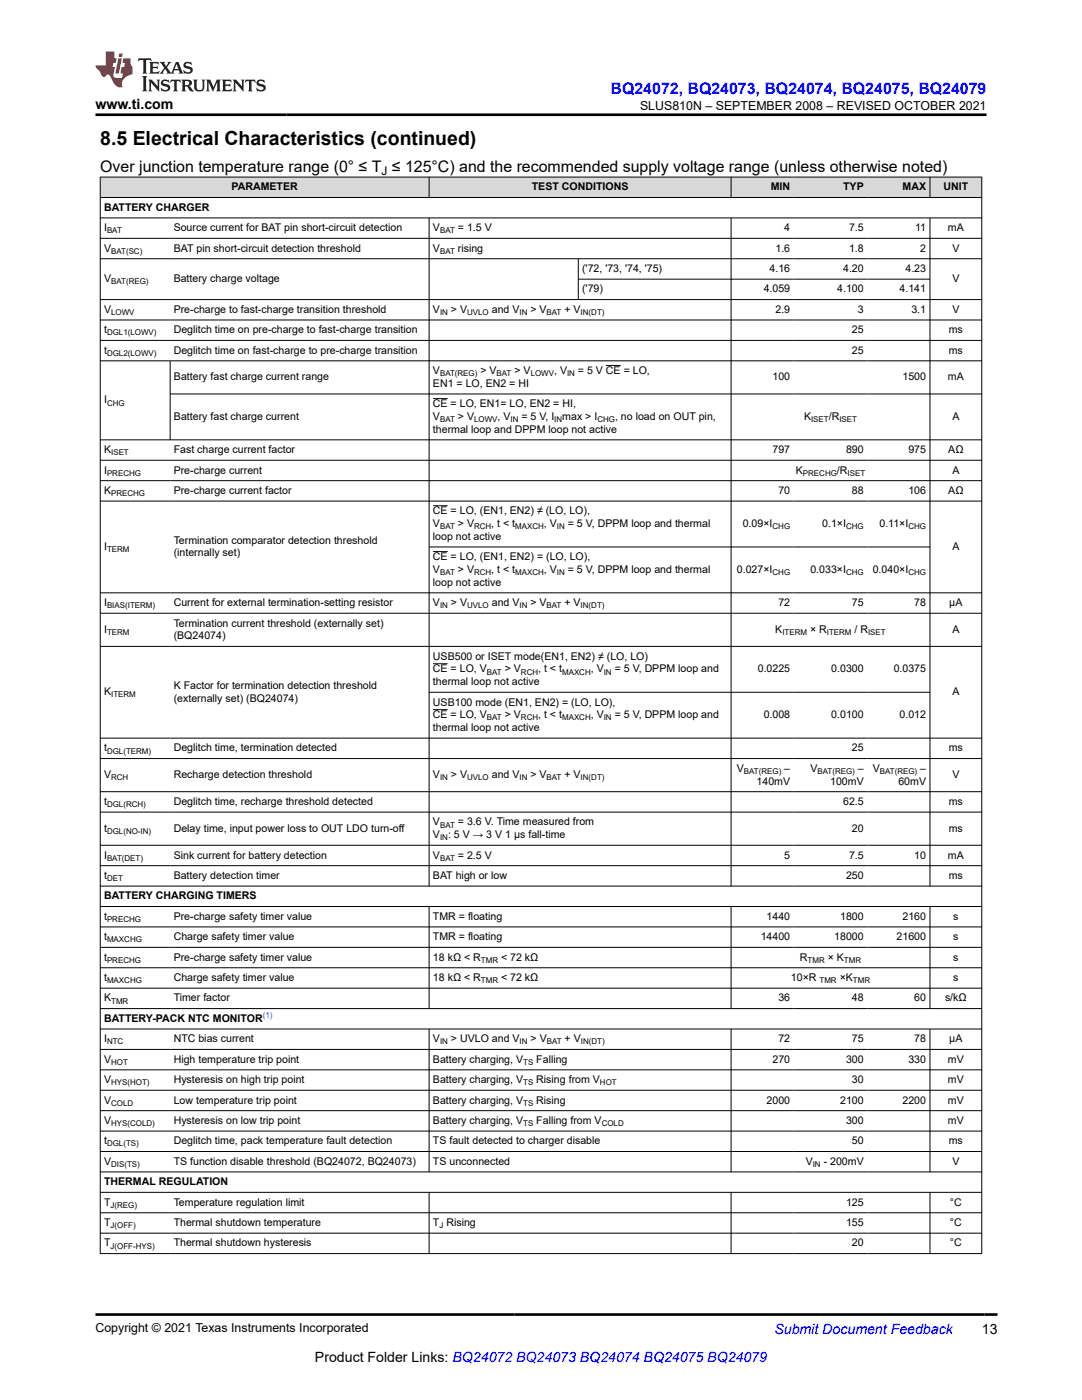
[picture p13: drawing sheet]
<svg xmlns="http://www.w3.org/2000/svg" width="216mm" height="279mm" viewBox="0 0 216 279" stroke-linecap="round" stroke-linejoin="round" font-family="sans-serif">
<defs><g id="words">
<text font-size="3.9" x="20" y="28.8">8.5 Electrical Characteristics (continued)</text>
<text font-size="3.2" fill="#00f" x="121.8" y="18.7">BQ24072, BQ24073, BQ24074, BQ24075, BQ24079</text>
<text font-size="3.2" x="20" y="34.3">Over junction temperature range (0° ≤ T ≤ 125°C) and the recommended supply voltage range (unless otherwise noted)</text>
<g font-size="2.8">
<text x="19.1" y="21.8">www.ti.com</text>
<text x="195.9" y="266.1">13</text>
<text x="62.8" y="271.7">Product Folder Links: BQ24072 BQ24073 BQ24074 BQ24075 BQ24079</text>
</g>
<text font-size="2.8" fill="#00f" x="154.5" y="266.2">Submit Document Feedback</text>
<g font-size="2.5">
<text x="127.7" y="21.9">SLUS810N – SEPTEMBER 2008 – REVISED OCTOBER 2021</text>
<text x="19.1" y="265.9">Copyright © 2021 Texas Instruments Incorporated</text>
</g>
<text font-size="2.4" x="76.1" y="34.9">J</text>
<g font-size="2.1">
<text x="46.2" y="38">PARAMETER</text>
<text x="106.1" y="38">TEST CONDITIONS</text>
<text x="153.8" y="38">MIN</text>
<text x="168.2" y="38">TYP</text>
<text x="180.1" y="38">MAX</text>
<text x="188.3" y="38">UNIT</text>
<text x="20.8" y="42.1">BATTERY CHARGER</text>
<text x="20.8" y="46.1">I</text>
<text x="34.7" y="46.1">Source current for BAT pin short-circuit detection</text>
<text x="86.4" y="46.1">V</text>
<text x="91.4" y="46.1">= 1.5 V</text>
<text x="156.5" y="46.1">4</text>
<text x="169.4" y="46.1">7.5</text>
<text x="182.6" y="46.1">11</text>
<text x="189.1" y="46.1">mA</text>
<text x="20.8" y="50.2">V</text>
<text x="34.7" y="50.2">BAT pin short-circuit detection threshold</text>
<text x="86.4" y="50.2">V</text>
<text x="91.4" y="50.2">rising</text>
<text x="154.7" y="50.2">1.6</text>
<text x="169.4" y="50.2">1.8</text>
<text x="183.6" y="50.2">2</text>
<text x="190" y="50.2">V</text>
<text x="20.8" y="56.3">V</text>
<text x="34.7" y="56.3">Battery charge voltage</text>
<text x="116.2" y="54.3">('72, '73, '74, '75)</text>
<text x="116.2" y="58.4">('79)</text>
<text x="152.4" y="58.4">4.059</text>
<text x="153.6" y="54.3">4.16</text>
<text x="167.1" y="58.4">4.100</text>
<text x="168.2" y="54.3">4.20</text>
<text x="179.5" y="58.4">4.141</text>
<text x="180.7" y="54.3">4.23</text>
<text x="190" y="56.3">V</text>
<text x="20.8" y="62.4">V</text>
<text x="34.7" y="62.4">Pre-charge to fast-charge transition threshold</text>
<text x="86.4" y="62.4">V</text>
<text x="90" y="62.4">&gt; V</text>
<text x="98.1" y="62.4">and V</text>
<text x="105.8" y="62.4">&gt; V</text>
<text x="112.6" y="62.4">+ V</text>
<text x="154.7" y="62.4">2.9</text>
<text x="171.2" y="62.4">3</text>
<text x="181.9" y="62.4">3.1</text>
<text x="190" y="62.4">V</text>
<text x="20.8" y="66.5">t</text>
<text x="20.8" y="70.6">t</text>
<text x="34.7" y="66.5">Deglitch time on pre-charge to fast-charge transition</text>
<text x="34.7" y="70.6">Deglitch time on fast-charge to pre-charge transition</text>
<text x="170" y="66.5">25</text>
<text x="170" y="70.6">25</text>
<text x="189.3" y="66.5">ms</text>
<text x="189.3" y="70.6">ms</text>
<text x="34.7" y="75.9">Battery fast charge current range</text>
<text x="86.4" y="74.7">V</text>
<text x="86.4" y="77.2">EN1 = LO, EN2 = HI</text>
<text x="95.9" y="74.7">&gt; V</text>
<text x="102.7" y="74.7">&gt; V</text>
<text x="110.6" y="74.7">, V</text>
<text x="115.3" y="74.7">= 5 V CE = LO,</text>
<text x="154.1" y="75.9">100</text>
<text x="180.1" y="75.9">1500</text>
<text x="189.1" y="75.9">mA</text>
<text x="20.8" y="80.5">I</text>
<text x="34.7" y="83.8">Battery fast charge current</text>
<text x="86.4" y="81.3">CE = LO, EN1= LO, EN2 = HI,</text>
<text x="86.4" y="83.8">V</text>
<text x="91.4" y="83.8">&gt; V</text>
<text x="99.3" y="83.8">, V</text>
<text x="104" y="83.8">= 5 V, I</text>
<text x="112.2" y="83.8">max &gt; I</text>
<text x="122.7" y="83.8">, no load on OUT pin,</text>
<text x="160.4" y="83.8">K</text>
<text x="165.4" y="83.8">/R</text>
<text x="190" y="83.8">A</text>
<text x="86.4" y="86.4">thermal loop and DPPM loop not active</text>
<text x="20.8" y="90.4">K</text>
<text x="20.8" y="94.5">I</text>
<text x="34.7" y="90.4">Fast charge current factor</text>
<text x="34.7" y="94.5">Pre-charge current</text>
<text x="154.1" y="90.4">797</text>
<text x="158.8" y="94.5">K</text>
<text x="167" y="94.5">/R</text>
<text x="168.8" y="90.4">890</text>
<text x="181.3" y="90.4">975</text>
<text x="189.2" y="90.4">AΩ</text>
<text x="190" y="94.5">A</text>
<text x="20.8" y="98.6">K</text>
<text x="34.7" y="98.6">Pre-charge current factor</text>
<text x="155.3" y="98.6">70</text>
<text x="170" y="98.6">88</text>
<text x="181.3" y="98.6">106</text>
<text x="189.2" y="98.6">AΩ</text>
<text x="86.4" y="102.7">CE = LO, (EN1, EN2) ≠ (LO, LO),</text>
<text x="86.4" y="105.2">V</text>
<text x="86.4" y="107.7">loop not active</text>
<text x="91.4" y="105.2">&gt; V</text>
<text x="98" y="105.2">, t &lt; t</text>
<text x="108.5" y="105.2">, V</text>
<text x="113.3" y="105.2">= 5 V, DPPM loop and thermal</text>
<text x="148.2" y="105.2">0.09×I</text>
<text x="164.1" y="105.2">0.1×I</text>
<text x="175.5" y="105.2">0.11×I</text>
<text x="20.8" y="109.8">I</text>
<text x="34.7" y="108.5">Termination comparator detection threshold</text>
<text x="34.7" y="111">(internally set)</text>
<text x="86.4" y="111.8">CE = LO, (EN1, EN2) = (LO, LO),</text>
<text x="190" y="109.8">A</text>
<text x="86.4" y="114.3">V</text>
<text x="86.4" y="116.9">loop not active</text>
<text x="91.4" y="114.3">&gt; V</text>
<text x="98" y="114.3">, t &lt; t</text>
<text x="108.5" y="114.3">, V</text>
<text x="113.3" y="114.3">= 5 V, DPPM loop and thermal</text>
<text x="147" y="114.3">0.027×I</text>
<text x="161.7" y="114.3">0.033×I</text>
<text x="174.1" y="114.3">0.040×I</text>
<text x="20.8" y="121">I</text>
<text x="34.7" y="121">Current for external termination-setting resistor</text>
<text x="34.7" y="125">Termination current threshold (externally set)</text>
<text x="86.4" y="121">V</text>
<text x="90" y="121">&gt; V</text>
<text x="98.1" y="121">and V</text>
<text x="105.8" y="121">&gt; V</text>
<text x="112.6" y="121">+ V</text>
<text x="155.3" y="121">72</text>
<text x="170" y="121">75</text>
<text x="182.4" y="121">78</text>
<text x="189.4" y="121">μA</text>
<text x="20.8" y="126.3">I</text>
<text x="34.7" y="127.6">(BQ24074)</text>
<text x="86.4" y="131.6">USB500 or ISET mode(EN1, EN2) ≠ (LO, LO)</text>
<text x="154.7" y="126.3">K</text>
<text x="161.6" y="126.3">× R</text>
<text x="170.5" y="126.3">/ R</text>
<text x="190" y="126.3">A</text>
<text x="34.7" y="137.5">K Factor for termination detection threshold</text>
<text x="86.4" y="134.2">CE = LO, V</text>
<text x="86.4" y="136.7">thermal loop not active</text>
<text x="100.7" y="134.2">&gt; V</text>
<text x="107.4" y="134.2">, t &lt; t</text>
<text x="117.9" y="134.2">, V</text>
<text x="122.7" y="134.2">= 5 V, DPPM loop and</text>
<text x="151.2" y="134.2">0.0225</text>
<text x="165.9" y="134.2">0.0300</text>
<text x="178.3" y="134.2">0.0375</text>
<text x="20.8" y="138.8">K</text>
<text x="34.7" y="140">(externally set) (BQ24074)</text>
<text x="86.4" y="140.8">USB100 mode (EN1, EN2) = (LO, LO),</text>
<text x="86.4" y="143.3">CE = LO, V</text>
<text x="100.7" y="143.3">&gt; V</text>
<text x="107.4" y="143.3">, t &lt; t</text>
<text x="117.9" y="143.3">, V</text>
<text x="122.7" y="143.3">= 5 V, DPPM loop and</text>
<text x="152.4" y="143.3">0.008</text>
<text x="165.9" y="143.3">0.0100</text>
<text x="179.5" y="143.3">0.012</text>
<text x="190" y="138.8">A</text>
<text x="20.8" y="150">t</text>
<text x="34.7" y="150">Deglitch time, termination detected</text>
<text x="86.4" y="145.9">thermal loop not active</text>
<text x="170" y="150">25</text>
<text x="189.3" y="150">ms</text>
<text x="20.8" y="155.3">V</text>
<text x="34.7" y="155.3">Recharge detection threshold</text>
<text x="86.4" y="155.3">V</text>
<text x="90" y="155.3">&gt; V</text>
<text x="98.1" y="155.3">and V</text>
<text x="105.8" y="155.3">&gt; V</text>
<text x="112.6" y="155.3">+ V</text>
<text x="147" y="154">V</text>
<text x="156.5" y="154">–</text>
<text x="161.7" y="154">V</text>
<text x="171.2" y="154">–</text>
<text x="174.2" y="154">V</text>
<text x="183.6" y="154">–</text>
<text x="190" y="155.3">V</text>
<text x="20.8" y="160.6">t</text>
<text x="34.7" y="160.6">Deglitch time, recharge threshold detected</text>
<text x="151" y="156.6">140mV</text>
<text x="165.6" y="156.6">100mV</text>
<text x="168.2" y="160.6">62.5</text>
<text x="179.3" y="156.6">60mV</text>
<text x="189.3" y="160.6">ms</text>
<text x="20.8" y="166">t</text>
<text x="34.7" y="166">Delay time, input power loss to OUT LDO turn-off</text>
<text x="86.4" y="164.7">V</text>
<text x="86.4" y="167.3">V</text>
<text x="89.4" y="167.3">: 5 V → 3 V 1 μs fall-time</text>
<text x="91.4" y="164.7">= 3.6 V. Time measured from</text>
<text x="170" y="166">20</text>
<text x="189.3" y="166">ms</text>
<text x="20.8" y="171.3">I</text>
<text x="34.7" y="171.3">Sink current for battery detection</text>
<text x="86.4" y="171.3">V</text>
<text x="91.4" y="171.3">= 2.5 V</text>
<text x="156.5" y="171.3">5</text>
<text x="169.4" y="171.3">7.5</text>
<text x="182.4" y="171.3">10</text>
<text x="189.1" y="171.3">mA</text>
<text x="20.8" y="175.4">t</text>
<text x="20.8" y="179.5">BATTERY CHARGING TIMERS</text>
<text x="34.7" y="175.4">Battery detection timer</text>
<text x="86.4" y="175.4">BAT high or low</text>
<text x="168.8" y="175.4">250</text>
<text x="189.3" y="175.4">ms</text>
<text x="20.8" y="183.6">t</text>
<text x="34.7" y="183.6">Pre-charge safety timer value</text>
<text x="86.4" y="183.6">TMR = floating</text>
<text x="153" y="183.6">1440</text>
<text x="167.6" y="183.6">1800</text>
<text x="180.1" y="183.6">2160</text>
<text x="190.2" y="183.6">s</text>
<text x="20.8" y="187.6">t</text>
<text x="20.8" y="191.7">t</text>
<text x="34.7" y="187.6">Charge safety timer value</text>
<text x="34.7" y="191.7">Pre-charge safety timer value</text>
<text x="86.4" y="187.6">TMR = floating</text>
<text x="86.4" y="191.7">18 kΩ &lt; R</text>
<text x="100" y="191.7">&lt; 72 kΩ</text>
<text x="151.8" y="187.6">14400</text>
<text x="159.6" y="191.7">R</text>
<text x="165.2" y="191.7">× K</text>
<text x="166.5" y="187.6">18000</text>
<text x="178.9" y="187.6">21600</text>
<text x="190.2" y="187.6">s</text>
<text x="190.2" y="191.7">s</text>
<text x="20.8" y="195.8">t</text>
<text x="34.7" y="195.8">Charge safety timer value</text>
<text x="86.4" y="195.8">18 kΩ &lt; R</text>
<text x="100" y="195.8">&lt; 72 kΩ</text>
<text x="157.8" y="195.8">10×R</text>
<text x="167.5" y="195.8">×K</text>
<text x="190.2" y="195.8">s</text>
<text x="20.8" y="199.9">K</text>
<text x="20.8" y="203.9">BATTERY-PACK NTC MONITOR</text>
<text x="34.7" y="199.9">Timer factor</text>
<text x="155.3" y="199.9">36</text>
<text x="170" y="199.9">48</text>
<text x="182.4" y="199.9">60</text>
<text x="188.6" y="199.9">s/kΩ</text>
<text x="20.8" y="208">I</text>
<text x="34.7" y="208">NTC bias current</text>
<text x="86.4" y="208">V</text>
<text x="90" y="208">&gt; UVLO and V</text>
<text x="105.9" y="208">&gt; V</text>
<text x="112.7" y="208">+ V</text>
<text x="155.3" y="208">72</text>
<text x="170" y="208">75</text>
<text x="182.4" y="208">78</text>
<text x="189.4" y="208">μA</text>
<text x="20.8" y="212.1">V</text>
<text x="34.7" y="212.1">High temperature trip point</text>
<text x="86.4" y="212.1">Battery charging, V</text>
<text x="107" y="212.1">Falling</text>
<text x="154.1" y="212.1">270</text>
<text x="168.8" y="212.1">300</text>
<text x="181.3" y="212.1">330</text>
<text x="189.1" y="212.1">mV</text>
<text x="20.8" y="216.2">V</text>
<text x="20.8" y="220.2">V</text>
<text x="34.7" y="216.2">Hysteresis on high trip point</text>
<text x="34.7" y="220.2">Low temperature trip point</text>
<text x="86.4" y="216.2">Battery charging, V</text>
<text x="86.4" y="220.2">Battery charging, V</text>
<text x="107" y="216.2">Rising from V</text>
<text x="107" y="220.2">Rising</text>
<text x="153" y="220.2">2000</text>
<text x="167.6" y="220.2">2100</text>
<text x="170" y="216.2">30</text>
<text x="180.1" y="220.2">2200</text>
<text x="189.1" y="216.2">mV</text>
<text x="189.1" y="220.2">mV</text>
<text x="20.8" y="224.3">V</text>
<text x="34.7" y="224.3">Hysteresis on low trip point</text>
<text x="86.4" y="224.3">Battery charging, V</text>
<text x="107" y="224.3">Falling from V</text>
<text x="168.8" y="224.3">300</text>
<text x="189.1" y="224.3">mV</text>
<text x="20.8" y="228.4">t</text>
<text x="20.8" y="232.5">V</text>
<text x="34.7" y="228.4">Deglitch time, pack temperature fault detection</text>
<text x="34.7" y="232.5">TS function disable threshold (BQ24072, BQ24073)</text>
<text x="86.4" y="228.4">TS fault detected to charger disable</text>
<text x="86.4" y="232.5">TS unconnected</text>
<text x="160.8" y="232.5">V</text>
<text x="164.4" y="232.5">- 200mV</text>
<text x="170" y="228.4">50</text>
<text x="189.3" y="228.4">ms</text>
<text x="190" y="232.5">V</text>
<text x="20.8" y="236.5">THERMAL REGULATION</text>
<text x="20.8" y="240.6">T</text>
<text x="20.8" y="244.7">T</text>
<text x="34.7" y="240.6">Temperature regulation limit</text>
<text x="34.7" y="244.7">Thermal shutdown temperature</text>
<text x="86.4" y="244.7">T Rising</text>
<text x="168.8" y="240.6">125</text>
<text x="168.8" y="244.7">155</text>
<text x="189.5" y="240.6">°C</text>
<text x="189.5" y="244.7">°C</text>
<text x="20.8" y="248.8">T</text>
<text x="34.7" y="248.8">Thermal shutdown hysteresis</text>
<text x="170" y="248.8">20</text>
<text x="189.5" y="248.8">°C</text>
</g>
<g font-size="1.6">
<text x="21.4" y="46.6">BAT</text>
<text x="87.8" y="46.6">BAT</text>
<text x="22.2" y="50.6">BAT(SC)</text>
<text x="87.8" y="50.6">BAT</text>
<text x="22.2" y="56.7">BAT(REG)</text>
<text x="22.2" y="62.9">LOWV</text>
<text x="87.8" y="62.9">IN</text>
<text x="93.2" y="62.9">UVLO</text>
<text x="103.7" y="62.9">IN</text>
<text x="109.1" y="62.9">BAT</text>
<text x="115.9" y="62.9">IN(DT)</text>
<text x="21.4" y="66.9">DGL1(LOWV)</text>
<text x="21.4" y="71">DGL2(LOWV)</text>
<text x="87.8" y="75.1">BAT(REG)</text>
<text x="99.1" y="75.1">BAT</text>
<text x="105.9" y="75.1">LOWV</text>
<text x="113.2" y="75.1">IN</text>
<text x="21.4" y="80.9">CHG</text>
<text x="87.8" y="84.2">BAT</text>
<text x="94.6" y="84.2">LOWV</text>
<text x="101.9" y="84.2">IN</text>
<text x="110.6" y="84.2">IN</text>
<text x="119.2" y="84.2">CHG</text>
<text x="161.8" y="84.2">ISET</text>
<text x="167.5" y="84.2">ISET</text>
<text x="21.4" y="94.9">PRECHG</text>
<text x="22.2" y="90.9">ISET</text>
<text x="160.2" y="94.9">PRECHG</text>
<text x="169.1" y="94.9">ISET</text>
<text x="22.2" y="99">PRECHG</text>
<text x="87.8" y="105.6">BAT</text>
<text x="94.6" y="105.6">RCH</text>
<text x="102.8" y="105.6">MAXCH</text>
<text x="111.1" y="105.6">IN</text>
<text x="154.2" y="105.6">CHG</text>
<text x="168.8" y="105.6">CHG</text>
<text x="181.3" y="105.6">CHG</text>
<text x="21.4" y="110.2">TERM</text>
<text x="87.8" y="114.8">BAT</text>
<text x="94.6" y="114.8">RCH</text>
<text x="102.8" y="114.8">MAXCH</text>
<text x="111.1" y="114.8">IN</text>
<text x="154.2" y="114.8">CHG</text>
<text x="168.8" y="114.8">CHG</text>
<text x="181.3" y="114.8">CHG</text>
<text x="21.4" y="121.4">BIAS(ITERM)</text>
<text x="87.8" y="121.4">IN</text>
<text x="93.2" y="121.4">UVLO</text>
<text x="103.7" y="121.4">IN</text>
<text x="109.1" y="121.4">BAT</text>
<text x="115.9" y="121.4">IN(DT)</text>
<text x="21.4" y="126.7">TERM</text>
<text x="156.1" y="126.7">ITERM</text>
<text x="165" y="126.7">ITERM</text>
<text x="173.2" y="126.7">ISET</text>
<text x="97.2" y="134.6">BAT</text>
<text x="104" y="134.6">RCH</text>
<text x="112.2" y="134.6">MAXCH</text>
<text x="120.5" y="134.6">IN</text>
<text x="22.2" y="139.2">ITERM</text>
<text x="97.2" y="143.8">BAT</text>
<text x="104" y="143.8">RCH</text>
<text x="112.2" y="143.8">MAXCH</text>
<text x="120.5" y="143.8">IN</text>
<text x="21.4" y="150.4">DGL(TERM)</text>
<text x="22.2" y="155.7">RCH</text>
<text x="87.8" y="155.7">IN</text>
<text x="93.2" y="155.7">UVLO</text>
<text x="103.7" y="155.7">IN</text>
<text x="109.1" y="155.7">BAT</text>
<text x="115.9" y="155.7">IN(DT)</text>
<text x="148.4" y="154.5">BAT(REG)</text>
<text x="163.1" y="154.5">BAT(REG)</text>
<text x="175.6" y="154.5">BAT(REG)</text>
<text x="21.4" y="161.1">DGL(RCH)</text>
<text x="21.4" y="166.4">DGL(NO-IN)</text>
<text x="87.8" y="165.1">BAT</text>
<text x="87.8" y="167.7">IN</text>
<text x="21.4" y="171.8">BAT(DET)</text>
<text x="87.8" y="171.8">BAT</text>
<text x="21.4" y="175.8">DET</text>
<text x="21.4" y="184">PRECHG</text>
<text x="21.4" y="188.1">MAXCHG</text>
<text x="21.4" y="192.1">PRECHG</text>
<text x="21.4" y="196.2">MAXCHG</text>
<text x="96" y="192.1">TMR</text>
<text x="96" y="196.2">TMR</text>
<text x="161.1" y="192.1">TMR</text>
<text x="163.5" y="196.2">TMR</text>
<text x="168.4" y="192.1">TMR</text>
<text x="170.2" y="196.2">TMR</text>
<text x="22.2" y="200.3">TMR</text>
<text x="21.4" y="208.4">NTC</text>
<text x="87.8" y="208.4">IN</text>
<text x="103.7" y="208.4">IN</text>
<text x="109.1" y="208.4">BAT</text>
<text x="115.9" y="208.4">IN(DT)</text>
<text x="22.2" y="212.5">HOT</text>
<text x="104.4" y="212.5">TS</text>
<text x="22.2" y="216.6">HYS(HOT)</text>
<text x="22.2" y="220.7">COLD</text>
<text x="104.4" y="216.6">TS</text>
<text x="104.4" y="220.7">TS</text>
<text x="119.7" y="216.6">HOT</text>
<text x="22.2" y="224.7">HYS(COLD)</text>
<text x="104.4" y="224.7">TS</text>
<text x="120.1" y="224.7">COLD</text>
<text x="21.4" y="228.8">DGL(TS)</text>
<text x="22.2" y="232.9">DIS(TS)</text>
<text x="162.2" y="232.9">IN</text>
<text x="22.1" y="241">J(REG)</text>
<text x="22.1" y="245.1">J(OFF)</text>
<text x="87.7" y="245.1">J</text>
<text x="22.1" y="249.2">J(OFF-HYS)</text>
</g>
<text font-size="1.6" fill="#00f" x="52.4" y="203.2">(1)</text>
</g></defs>
<g fill="#d8d8d8">
<path d="M20 35.3h175.9v4.1h-175.9z" fill-rule="evenodd"/>
<path d="M20.1 35.4h65.5v4h-65.5z" fill-rule="evenodd"/>
<path d="M85.7 35.4h60.1v4h-60.1z" fill-rule="evenodd"/>
<path d="M145.9 35.4h12.5v4h-12.5z" fill-rule="evenodd"/>
<path d="M158.4 35.4h14.7v4h-14.7z" fill-rule="evenodd"/>
<path d="M173.1 35.4h12.4v4h-12.4z" fill-rule="evenodd"/>
<path d="M185.6 35.4h10.2v4h-10.2z" fill-rule="evenodd"/>
</g>
<g fill="none" stroke="#000" stroke-width=".2">
<path d="M19.9 35.3h176.1M19.9 39.4h176.1M20 35.3v214.9M85.6 35.3v4.2M145.9 35.3v4.2M185.6 35.3v4.2M195.9 35.3v214.9M19.9 43.5h176.1M19.9 47.6h176.1M19.9 51.6h176.1M19.9 59.8h176.1M85.6 43.5v133.4"/>
<path d="M115.4 51.6v8.2M115.4 55.7h70.2M145.9 43.5v133.4M185.6 43.5v133.4M19.9 63.9h176.1M19.9 67.9h176.1M19.9 72h176.1M34 72v15.8M34 78.6h162M86.4 79.6h2.9M120.9 72.9h3M19.9 87.8h176.1"/>
<path d="M19.9 91.9h176.1M19.9 95.9h176.1M19.9 100h176.1M19.9 118.3h176.1M85.6 109.2h100M86.4 100.9h2.9M86.4 110.1h2.9M19.9 122.4h176.1M19.9 129h176.1M85.6 138.2h100M86.4 132.5h2.9M19.9 147.3h176.1"/>
<path d="M19.9 151.4h176.1M19.9 158h176.1M86.4 141.6h2.9M19.9 162.1h176.1M19.9 168.7h176.1M19.9 172.8h176.1M19.9 176.8h176.1M19.9 180.9h176.1M19.9 185h176.1M19.9 189.1h176.1M19.9 193.1h176.1M19.9 197.2h176.1"/>
<path d="M85.6 180.9v20.4M145.9 180.9v20.4M185.6 180.9v20.4M19.9 201.3h176.1M19.9 205.4h176.1M19.9 209.4h176.1M19.9 213.5h176.1M19.9 217.6h176.1M85.6 205.4v28.5M145.9 205.4v28.5M185.6 205.4v28.5M19.9 221.7h176.1"/>
<path d="M19.9 225.7h176.1M19.9 229.8h176.1M19.9 233.9h176.1M19.9 238h176.1M85.6 238v12.2M145.9 238v12.2M185.6 238v12.2M19.9 242h176.1M19.9 246.1h176.1M19.9 250.2h176.1"/>
</g>
<path d="M27.7 11.6l-.2 .6 .5-.2h.6v.1v2.2l-.2 .4h1l-.2-.4v-2.2v-.1h.5l.5 .2-.1-.6zM29.8 12.4l.2 .3v1.6l-.2 .4h1.9l.1-.6a1.08 1.08 0 0 1-1.3 .2v-.7h.6l.4 .2v-.7l-.4 .2h-.6v-.5l.2-.2a1 1 0 0 1 1 .3l-.1-.5zM31.8 12.4l1 1.1-1 1.2h.9l-.2-.2 .4-.8 .5 .8-.2 .2h1.6l-.2-.2 .1-.5h1l.1 .5-.1 .2h.9l-.2-.4-.8-1.9h-.5l-1 2.1-.8-1.1 .9-1h-.8l.2 .2-.5 .6-.3-.6 .1-.2zM35.2 12.8l.4 1h-.8zM36.8 12.5a.65 .65 0 0 0-.2 .7 .65 .65 0 0 0 .6 .5l.7 .1 .1 .3a.79 .79 0 0 1-.7 .4 .79 .79 0 0 1-.7-.5l.1 .7 .2-.1a.93 .93 0 0 0 1.1 0 .93 .93 0 0 0 .4-.9 1.46 1.46 0 0 0-1.2-.6l-.1-.3a1.09 1.09 0 0 1 1.2 .2l-.2-.6-.1 .1-.6-.2zM28.4 15.2l.2 .4v2.2l-.2 .4h1l-.2-.4v-2.2l.2-.4zM29.6 15.9l.2 .4v1.5l-.2 .4h.8l-.3-.4v-1.3l1.7 1.8v-2l.2-.4h-.8l.2 .2 .1 1.1-1.2-1.3zM32.3 16a.65 .65 0 0 0-.2 .8 .65 .65 0 0 0 .7 .4l.6 .2 .1 .2a.79 .79 0 0 1-.7 .4 .79 .79 0 0 1-.7-.5l.1 .7 .2-.1a.93 .93 0 0 0 1.1 .1 .93 .93 0 0 0 .4-1 1.46 1.46 0 0 0-1.2-.5l-.1-.4a1.09 1.09 0 0 1 1.2 .2l-.2-.6-.1 .1-.6-.1zM34.1 15.9l-.1 .6a.63 .63 0 0 1 .7-.3l.1 1.6-.3 .4h1l-.2-.4v-1.6a.66 .66 0 0 1 .8 .3l-.1-.6zM36.2 15.9l.2 .4v1.5l-.2 .4h.9l-.2-.2v-.7h.5l.1 .2a.79 .79 0 0 0 1.2 .6l-1-.9a.61 .61 0 0 0 .6-.6 .61 .61 0 0 0-.5-.7zM36.9 16.2h.2a.47 .47 0 0 1 .5 .1 .47 .47 0 0 1 .1 .5l-.2 .1-.6 .1zM38.5 15.9l.2 .2a2.27 2.27 0 0 0 .4 2 1.04 1.04 0 0 0 1.7-.7v-1.3l.2-.2h-.8l.2 .4v1.1a.6 .6 0 0 1-.6 .6 .6 .6 0 0 1-.6-.6v-1.1l.3-.4zM41.1 15.9l.2 .4v1.5l-.2 .4h.7l-.2-.4v-1.4l.9 1.9 .8-1.9v1.4l-.2 .4h1l-.3-.4v-1.5l.3-.4h-.8l-.7 1.5-.7-1.5zM44.3 15.9l.2 .4v1.5l-.2 .4h1.9l.1-.6a1.09 1.09 0 0 1-1.3 .2v-.7h.6l.4 .2v-.6l-.4 .2h-.6v-.6l.2-.1a1.01 1.01 0 0 1 1 .3l-.1-.6zM46.4 15.9l.3 .4v1.5l-.3 .4h.8l-.2-.4v-1.3l1.6 1.8v-2l.2-.4h-.7l.2 .2v1.1l-1.2-1.3zM49 15.9l-.1 .6a.63 .63 0 0 1 .8-.3v1.6l-.3 .4h1l-.2-.4v-1.6a.66 .66 0 0 1 .8 .3l-.1-.6zM51.4 16a.65 .65 0 0 0-.2 .8 .65 .65 0 0 0 .6 .4l.6 .2 .2 .2a.79 .79 0 0 1-.8 .4 .79 .79 0 0 1-.6-.5l.1 .7 .2-.1a.93 .93 0 0 0 1 .1 .93 .93 0 0 0 .5-1 1.46 1.46 0 0 0-1.3-.5l-.1-.4a1.09 1.09 0 0 1 1.3 .2l-.2-.6-.2 .1-.5-.1z" fill="#231f20"/>
<path d="M21.1 10.3v2.7h-2.1l.1 .4 .9 1a.95 .95 0 0 0 .9 .9 .59 .59 0 0 1 .6-.4 .59 .59 0 0 1 .5 .3l.4 .8a1.59 1.59 0 0 0 2.1 1.4 1.61 1.61 0 0 1 1-2.3l1-.3-.1-1.5a1.59 1.59 0 0 1-.4-1.7h-1.4l-.2 .9h.5l-.1 .9h-.5l-.2 .9v.3l.4 .1-.2 .9h-.6a.73 .73 0 0 1-1.1-.7l.3-1.5h-.5l.2-.9h.5l.2-.9h-.5v-1.3zM23.6 11.6l-.6 3.1h.7l.6-3.1zM23.8 10.7l-.1 .6h.7l.1-.6z" fill="#ed1c24"/>
<path d="M19.1 22.9h177.8M19.1 262.3h179.9" fill="none" stroke="#000" stroke-width=".53"/>
<use href="#words"/>
</svg>
